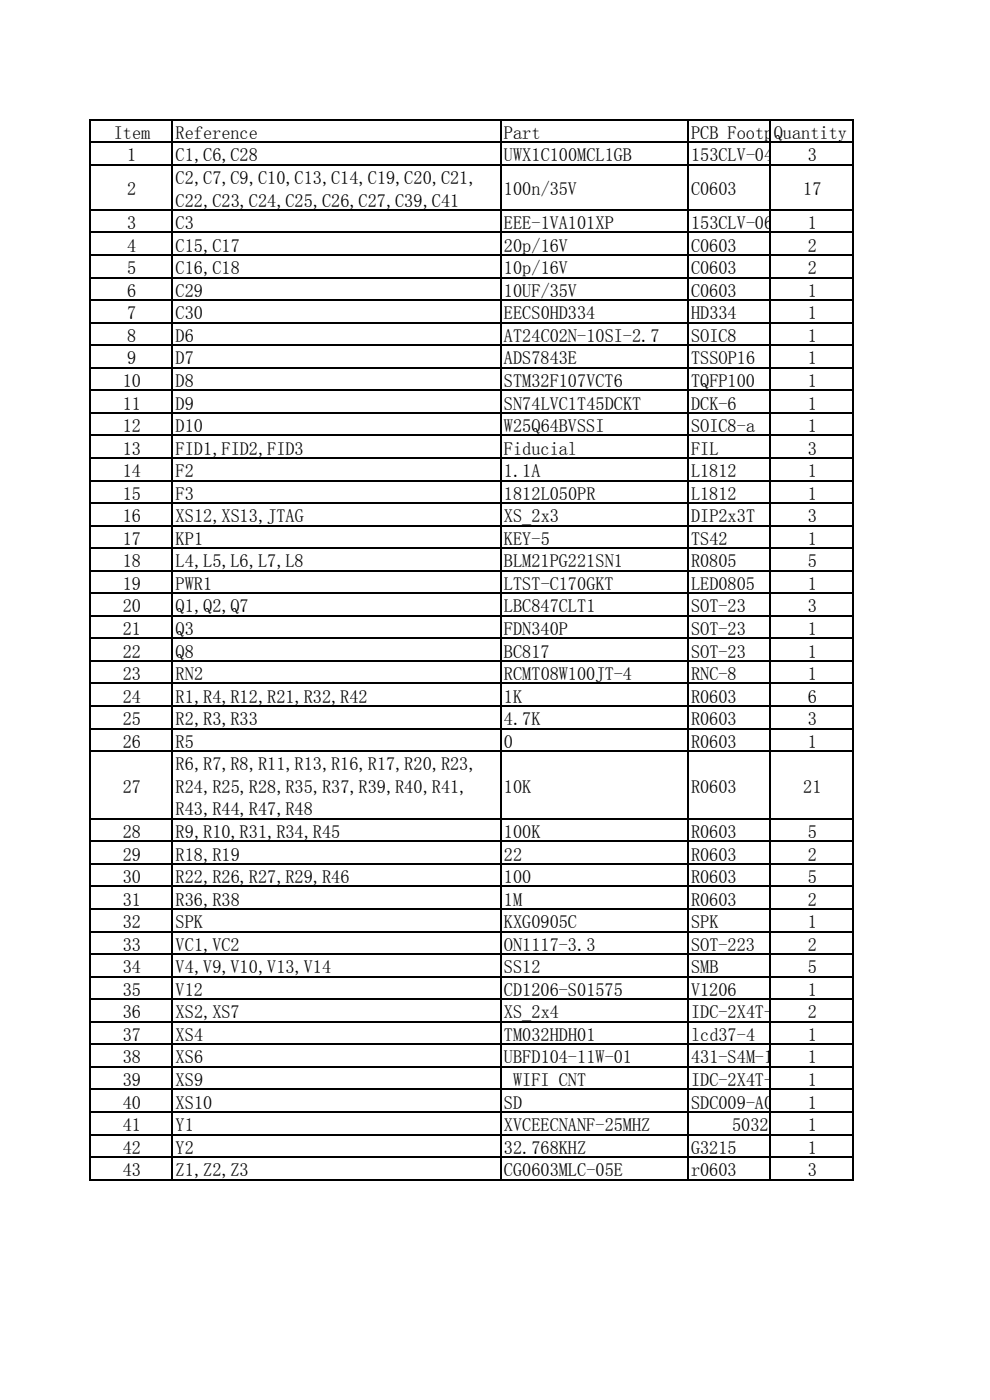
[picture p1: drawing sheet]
<svg xmlns="http://www.w3.org/2000/svg" width="210mm" height="297mm" viewBox="0 0 210 297" stroke-linecap="round" stroke-linejoin="round" font-family="sans-serif">
<defs><g id="words">
<g font-size="3.9">
<text x="24.1" y="29.4">Item</text>
<text x="37.3" y="29.4">Reference</text>
<text x="106.9" y="29.4">Part</text>
<text x="146.6" y="29.4">PCB Footp</text>
<text x="164" y="29.4">rint</text>
<text x="164.1" y="29.4">Quantity</text>
<text x="27" y="34.2">1</text>
<text x="37.3" y="34.2">C1,C6,C28</text>
<text x="106.9" y="34.2">UWX1C100MCL1GB</text>
<text x="146.6" y="34.2">153CLV-04</text>
<text x="171.4" y="34.2">3</text>
<text x="27" y="41.4">2</text>
<text x="37.3" y="39.1">C2,C7,C9,C10,C13,C14,C19,C20,C21,</text>
<text x="106.9" y="41.4">100n/35V</text>
<text x="146.6" y="41.4">C0603</text>
<text x="170.4" y="41.4">17</text>
<text x="37.3" y="43.8">C22,C23,C24,C25,C26,C27,C39,C41</text>
<text x="27" y="48.6">3</text>
<text x="27" y="53.4">4</text>
<text x="37.3" y="48.6">C3</text>
<text x="37.3" y="53.4">C15,C17</text>
<text x="106.9" y="48.6">EEE-1VA101XP</text>
<text x="106.9" y="53.4">20p/16V</text>
<text x="146.6" y="48.6">153CLV-06</text>
<text x="146.6" y="53.4">C0603</text>
<text x="171.4" y="48.6">1</text>
<text x="171.4" y="53.4">2</text>
<text x="27" y="58.1">5</text>
<text x="37.3" y="58.1">C16,C18</text>
<text x="106.9" y="58.1">10p/16V</text>
<text x="146.6" y="58.1">C0603</text>
<text x="171.4" y="58.1">2</text>
<text x="27" y="63">6</text>
<text x="37.3" y="63">C29</text>
<text x="106.9" y="63">10UF/35V</text>
<text x="146.6" y="63">C0603</text>
<text x="171.4" y="63">1</text>
<text x="27" y="67.8">7</text>
<text x="37.3" y="67.8">C30</text>
<text x="106.9" y="67.8">EECS0HD334</text>
<text x="146.6" y="67.8">HD334</text>
<text x="171.4" y="67.8">1</text>
<text x="27" y="72.5">8</text>
<text x="27" y="77.3">9</text>
<text x="37.3" y="72.5">D6</text>
<text x="37.3" y="77.3">D7</text>
<text x="106.9" y="72.5">AT24C02N-10SI-2.7</text>
<text x="106.9" y="77.3">ADS7843E</text>
<text x="146.6" y="72.5">SOIC8</text>
<text x="146.6" y="77.3">TSSOP16</text>
<text x="171.4" y="72.5">1</text>
<text x="171.4" y="77.3">1</text>
<text x="26" y="82.1">10</text>
<text x="37.3" y="82.1">D8</text>
<text x="106.9" y="82.1">STM32F107VCT6</text>
<text x="146.6" y="82.1">TQFP100</text>
<text x="171.4" y="82.1">1</text>
<text x="26" y="86.9">11</text>
<text x="37.3" y="86.9">D9</text>
<text x="106.9" y="86.9">SN74LVC1T45DCKT</text>
<text x="146.6" y="86.9">DCK-6</text>
<text x="171.4" y="86.9">1</text>
<text x="26" y="91.7">12</text>
<text x="37.3" y="91.7">D10</text>
<text x="106.9" y="91.7">W25Q64BVSSI</text>
<text x="146.6" y="91.7">SOIC8-a</text>
<text x="171.4" y="91.7">1</text>
<text x="26" y="96.4">13</text>
<text x="26" y="101.2">14</text>
<text x="37.3" y="96.4">FID1,FID2,FID3</text>
<text x="37.3" y="101.2">F2</text>
<text x="106.9" y="96.4">Fiducial</text>
<text x="106.9" y="101.2">1.1A</text>
<text x="146.6" y="96.4">FIL</text>
<text x="146.6" y="101.2">L1812</text>
<text x="171.4" y="96.4">3</text>
<text x="171.4" y="101.2">1</text>
<text x="26" y="106">15</text>
<text x="37.3" y="106">F3</text>
<text x="106.9" y="106">1812L050PR</text>
<text x="146.6" y="106">L1812</text>
<text x="171.4" y="106">1</text>
<text x="26" y="110.8">16</text>
<text x="37.3" y="110.8">XS12,XS13,JTAG</text>
<text x="106.9" y="110.8">XS_2x3</text>
<text x="146.6" y="110.8">DIP2x3T</text>
<text x="171.4" y="110.8">3</text>
<text x="26" y="115.6">17</text>
<text x="37.3" y="115.6">KP1</text>
<text x="106.9" y="115.6">KEY-5</text>
<text x="146.6" y="115.6">TS42</text>
<text x="171.4" y="115.6">1</text>
<text x="26" y="120.4">18</text>
<text x="26" y="125.1">19</text>
<text x="37.3" y="120.4">L4,L5,L6,L7,L8</text>
<text x="37.3" y="125.1">PWR1</text>
<text x="106.9" y="120.4">BLM21PG221SN1</text>
<text x="106.9" y="125.1">LTST-C170GKT</text>
<text x="146.6" y="120.4">R0805</text>
<text x="146.6" y="125.1">LED0805</text>
<text x="171.4" y="120.4">5</text>
<text x="171.4" y="125.1">1</text>
<text x="26" y="129.9">20</text>
<text x="37.3" y="129.9">Q1,Q2,Q7</text>
<text x="106.9" y="129.9">LBC847CLT1</text>
<text x="146.6" y="129.9">SOT-23</text>
<text x="171.4" y="129.9">3</text>
<text x="26" y="134.7">21</text>
<text x="37.3" y="134.7">Q3</text>
<text x="106.9" y="134.7">FDN340P</text>
<text x="146.6" y="134.7">SOT-23</text>
<text x="171.4" y="134.7">1</text>
<text x="26" y="139.5">22</text>
<text x="37.3" y="139.5">Q8</text>
<text x="106.9" y="139.5">BC817</text>
<text x="146.6" y="139.5">SOT-23</text>
<text x="171.4" y="139.5">1</text>
<text x="26" y="144.3">23</text>
<text x="26" y="149">24</text>
<text x="37.3" y="144.3">RN2</text>
<text x="37.3" y="149">R1,R4,R12,R21,R32,R42</text>
<text x="106.9" y="144.3">RCMT08W100JT-4</text>
<text x="106.9" y="149">1K</text>
<text x="146.6" y="144.3">RNC-8</text>
<text x="146.6" y="149">R0603</text>
<text x="171.4" y="144.3">1</text>
<text x="171.4" y="149">6</text>
<text x="26" y="153.8">25</text>
<text x="37.3" y="153.8">R2,R3,R33</text>
<text x="106.9" y="153.8">4.7K</text>
<text x="146.6" y="153.8">R0603</text>
<text x="171.4" y="153.8">3</text>
<text x="26" y="158.6">26</text>
<text x="37.3" y="158.6">R5</text>
<text x="106.9" y="158.6">0</text>
<text x="146.6" y="158.6">R0603</text>
<text x="171.4" y="158.6">1</text>
<text x="37.3" y="163.4">R6,R7,R8,R11,R13,R16,R17,R20,R23,</text>
<text x="26" y="168.2">27</text>
<text x="37.3" y="168.2">R24,R25,R28,R35,R37,R39,R40,R41,</text>
<text x="37.3" y="172.9">R43,R44,R47,R48</text>
<text x="106.9" y="168.2">10K</text>
<text x="146.6" y="168.2">R0603</text>
<text x="170.4" y="168.2">21</text>
<text x="26" y="177.7">28</text>
<text x="37.3" y="177.7">R9,R10,R31,R34,R45</text>
<text x="106.9" y="177.7">100K</text>
<text x="146.6" y="177.7">R0603</text>
<text x="171.4" y="177.7">5</text>
<text x="26" y="182.6">29</text>
<text x="37.3" y="182.6">R18,R19</text>
<text x="106.9" y="182.6">22</text>
<text x="146.6" y="182.6">R0603</text>
<text x="171.4" y="182.6">2</text>
<text x="26" y="187.3">30</text>
<text x="37.3" y="187.3">R22,R26,R27,R29,R46</text>
<text x="106.9" y="187.3">100</text>
<text x="146.6" y="187.3">R0603</text>
<text x="171.4" y="187.3">5</text>
<text x="26" y="192.1">31</text>
<text x="26" y="196.9">32</text>
<text x="37.3" y="192.1">R36,R38</text>
<text x="37.3" y="196.9">SPK</text>
<text x="106.9" y="192.1">1M</text>
<text x="106.9" y="196.9">KXG0905C</text>
<text x="146.6" y="192.1">R0603</text>
<text x="146.6" y="196.9">SPK</text>
<text x="171.4" y="192.1">2</text>
<text x="171.4" y="196.9">1</text>
<text x="26" y="201.6">33</text>
<text x="37.3" y="201.6">VC1,VC2</text>
<text x="106.9" y="201.6">ON1117-3.3</text>
<text x="146.6" y="201.6">SOT-223</text>
<text x="171.4" y="201.6">2</text>
<text x="26" y="206.5">34</text>
<text x="37.3" y="206.5">V4,V9,V10,V13,V14</text>
<text x="106.9" y="206.5">SS12</text>
<text x="146.6" y="206.5">SMB</text>
<text x="171.4" y="206.5">5</text>
<text x="26" y="211.3">35</text>
<text x="37.3" y="211.3">V12</text>
<text x="106.9" y="211.3">CD1206-S01575</text>
<text x="146.6" y="211.3">V1206</text>
<text x="171.4" y="211.3">1</text>
<text x="26" y="216">36</text>
<text x="26" y="220.8">37</text>
<text x="37.3" y="216">XS2,XS7</text>
<text x="37.3" y="220.8">XS4</text>
<text x="106.9" y="216">XS_2x4</text>
<text x="106.9" y="220.8">TM032HDH01</text>
<text x="146.6" y="216">IDC-2X4T-</text>
<text x="146.6" y="220.8">lcd37-4</text>
<text x="171.4" y="216">2</text>
<text x="171.4" y="220.8">1</text>
<text x="26" y="225.6">38</text>
<text x="37.3" y="225.6">XS6</text>
<text x="106.9" y="225.6">UBFD104-11W-01</text>
<text x="146.6" y="225.6">431-S4M-1</text>
<text x="164" y="225.6">31-010</text>
<text x="26" y="230.4">39</text>
<text x="37.3" y="230.4">XS9</text>
<text x="108.8" y="230.4">WIFI_CNT</text>
<text x="146.6" y="230.4">IDC-2X4T-</text>
<text x="171.4" y="230.4">1</text>
<text x="26" y="235.2">40</text>
<text x="26" y="240">41</text>
<text x="37.3" y="235.2">XS10</text>
<text x="37.3" y="240">Y1</text>
<text x="106.9" y="235.2">SD</text>
<text x="106.9" y="240">XVCEECNANF-25MHZ</text>
<text x="146.6" y="235.2">SDC009-A0</text>
<text x="155.3" y="240">5032</text>
<text x="164" y="235.2">-1061X</text>
<text x="171.4" y="240">1</text>
<text x="26" y="244.7">42</text>
<text x="37.3" y="244.7">Y2</text>
<text x="106.9" y="244.7">32.768KHZ</text>
<text x="146.6" y="244.7">G3215</text>
<text x="171.4" y="244.7">1</text>
<text x="26" y="249.5">43</text>
<text x="37.3" y="249.5">Z1,Z2,Z3</text>
<text x="106.9" y="249.5">CG0603MLC-05E</text>
<text x="146.6" y="249.5">r0603</text>
<text x="171.4" y="249.5">3</text>
</g>
</g></defs>
<g fill="none" stroke="#000" stroke-width=".34">
<path d="M18.9 25.4h162.2M18.9 30.2h162.2M18.9 35h162.2M19 25.2v225.2M36.6 25.2v225.2M106.2 25.2v225.2M145.9 25.2v225.2M163.4 25.2v225.2M180.9 25.2v225.2M18.9 44.5h162.2M18.9 49.3h162.2M18.9 54.1h162.2"/>
<path d="M18.9 58.9h162.2M18.9 63.7h162.2M18.9 68.5h162.2M18.9 73.2h162.2M18.9 78h162.2M18.9 82.8h162.2M18.9 87.6h162.2M18.9 92.4h162.2M18.9 97.2h162.2M18.9 101.9h162.2M18.9 106.7h162.2M18.9 111.5h162.2"/>
<path d="M18.9 116.3h162.2M18.9 121.1h162.2M18.9 125.9h162.2M18.9 130.6h162.2M18.9 135.4h162.2M18.9 140.2h162.2M18.9 145h162.2M18.9 149.8h162.2M18.9 154.6h162.2M18.9 159.3h162.2M18.9 173.7h162.2M18.9 178.5h162.2"/>
<path d="M18.9 183.3h162.2M18.9 188h162.2M18.9 192.8h162.2M18.9 197.6h162.2M18.9 202.4h162.2M18.9 207.2h162.2M18.9 212h162.2M18.9 216.7h162.2M18.9 221.5h162.2M18.9 226.3h162.2M18.9 231.1h162.2M18.9 235.9h162.2"/>
<path d="M18.9 240.7h162.2M18.9 245.4h162.2M18.9 250.2h162.2"/>
</g>
<use href="#words"/>
</svg>
